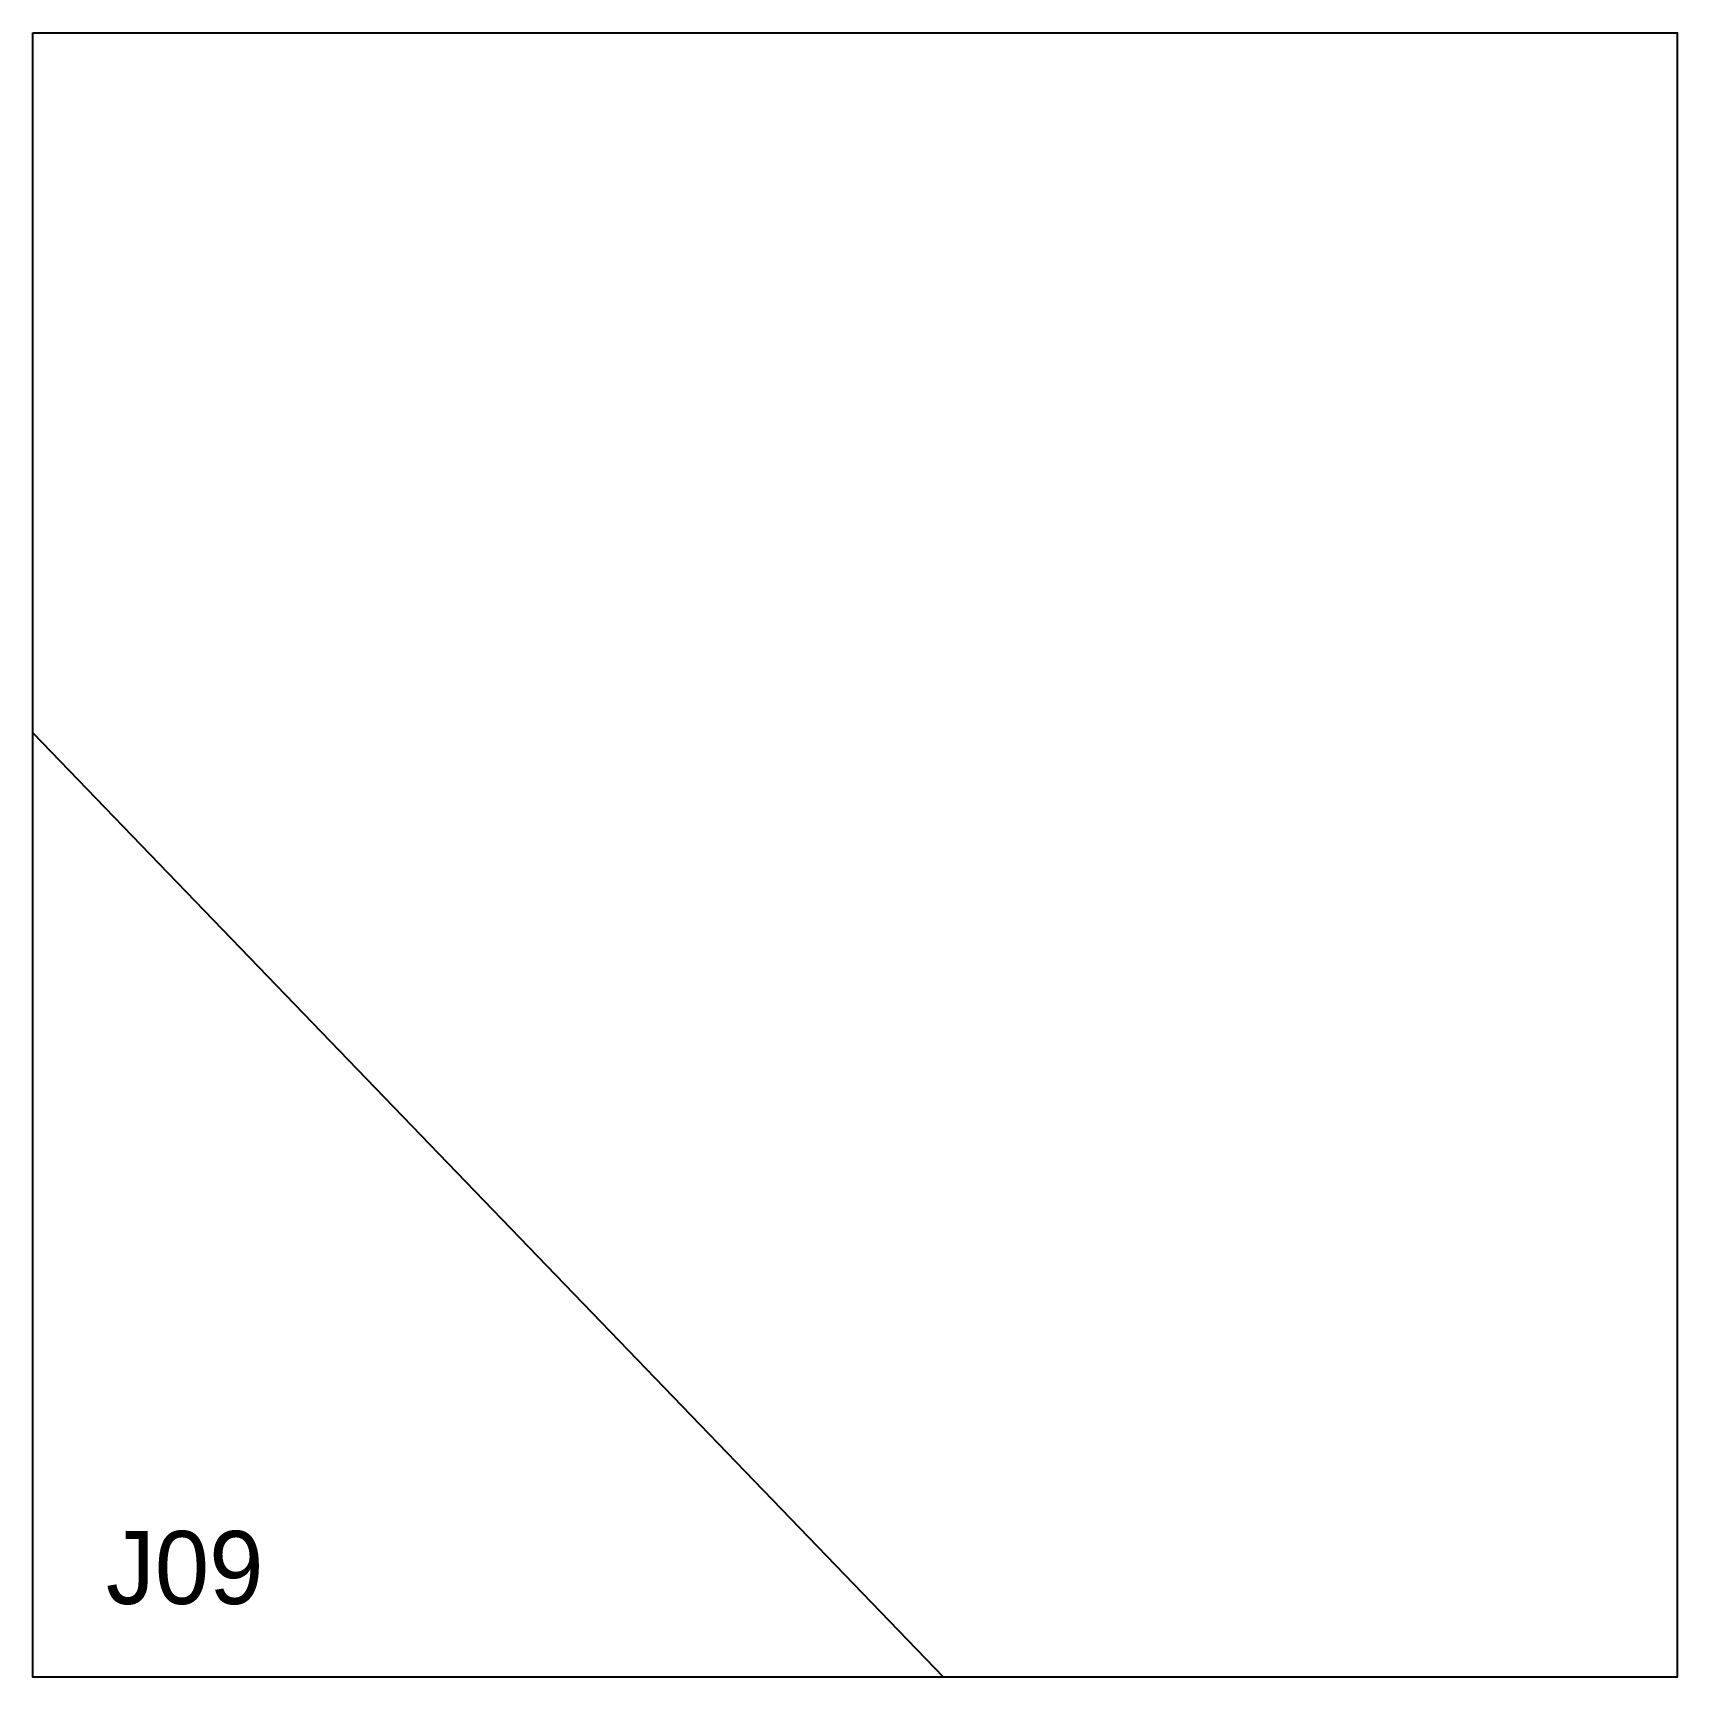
# Model space of a CAD drawing. Header units: millimetres. Extents: x 0 to 900, y 0 to 900.
import ezdxf

# ---------------------------------------------------------------- set-up
doc = ezdxf.new("R2010")
doc.units = ezdxf.units.MM
for name, color, linetype in [('CUT', 1, 'Continuous'), ('ID', 3, 'Continuous'), ('QIBLA', 5, 'Continuous')]:
    doc.layers.add(name, color=color, linetype=linetype)

msp = doc.modelspace()

# ---------------------------------------------------------------- linework, layer by layer
at = {"layer": 'CUT'}
msp.add_lwpolyline([(0, 900), (900, 900), (900, 0), (0, 0), (0, 900)], close=True, dxfattribs=at)
at = {"layer": 'QIBLA'}
msp.add_lwpolyline([(0, 516.87), (498.51, 0)], dxfattribs=at)

# ---------------------------------------------------------------- texts
at = {"layer": 'ID'}
msp.add_text('J09', height=40, dxfattribs=at).set_placement((40, 40))

doc.saveas('drawing.dxf')
